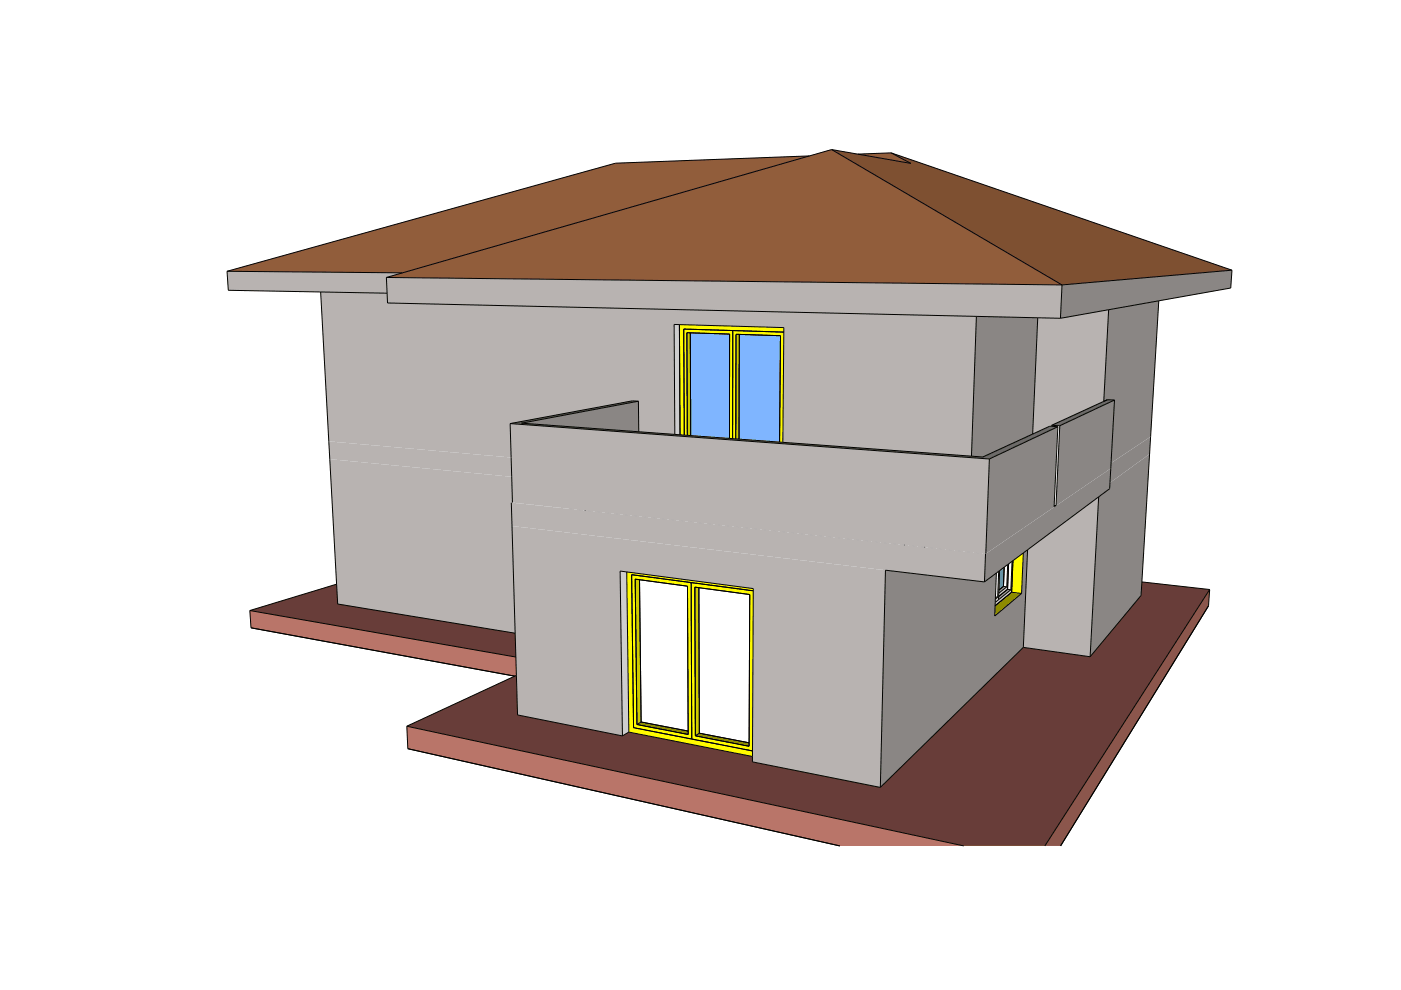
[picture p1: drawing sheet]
<svg xmlns="http://www.w3.org/2000/svg" width="297mm" height="210mm" viewBox="0 0 297 210" stroke-linecap="round" stroke-linejoin="round" font-family="sans-serif">
<path d="M48.1 57.5l37.2 .3-3.4 1 .2 3.4-33.7-.7z" fill="#b8b3b1"/>
<path d="M176.3 31.7l16.8 2.9-4.2-2.2 72.3 24.9-36 3.1z" fill="#7e5031"/>
<g fill="#915d3b">
<path d="M48.1 57.5l82.4-22.9 41.1-1.5-86.3 24.7z"/>
<path d="M81.9 58.8l94.4-27.1 48.9 28.7z"/>
</g>
<path d="M86.3 154l23.2-10.8 .2 8.4 22.3 4.4 1.3-.8 26.2 5.2v1.1l27.1 5.4 30.4-29.6 14.1 1.9 10.8-12.9 .2-2.9 14.4 1.6-35 54.4h-17.1z" fill="#683d39"/>
<g fill="#fffb00">
<path d="M132.9 121.3l26.8 3.5v.5l-25.8-3.5 .4 32.5 25.2 4.9v1.2l-26.2-5.2z"/>
<path d="M146.5 123.5l13.2 1.8-.2 33.9-12.8-2.5zM147.3 124.5l.1 31.5 11.4 2.2 .2-32.1z"/>
</g>
<path d="M53 129.4l56.4 9.9 .1 3.9-.4 .2-55.9-10.3z" fill="#b97569"/>
<path d="M235.3 102.4l8.4-6.1-1.8 30-10.8 12.9 1.8-33.9 2.4-1.7z" fill="#8a8684"/>
<path d="M68 61.9l14.1 .3 .1 2 124.8 2.9-1 29.6-40-2.9 .2-24.3-23.3-.7 .2 23.3-7.7-.6v-6.4l-1.3-.1-25.9 4.8 .2 7.2-38.7-3.4z" fill="#b8b3b1"/>
<path d="M142.9 68.8h1.2l.1 23.4-1.1-.1z" fill="#cecece"/>
<path d="M108.6 111.5l79.1 9.4-1.1 46-27.1-5.4 .2-36.7-28.2-3.7 .5 34.9-22.3-4.4z" fill="#b8b3b1"/>
<path d="M187.7 120.9l21 2.5 2.6-1.9-.4 9.1 5.7-4.8 .4-8.6 .9-.6-.9 20.7-30.4 29.6z" fill="#8a8684"/>
<path d="M211.3 121.5l.4-.4-.2 5.5h-.4z" fill="#fff"/>
<path d="M208.9 117.4l26.6-18.1-.2 4.3-26.6 19.8z" fill="#8a8684"/>
<path d="M214.8 118.9l2.2-1.7-.4 8.6-2.1-.2z" fill="#fffb00"/>
<path d="M108.4 106.6l100.5 10.8-.2 6-100.1-11.9z" fill="#b8b3b1"/>
<path d="M229 103.7l.9-.5z" fill="#707281"/>
<path d="M181.8 32.7l7.1-.3 4.2 2.2z" fill="#915d3b"/>
<g fill="#b8b3b1">
<path d="M69.7 93.6l38.7 3.4 .1 4.1-38.6-3.8z"/>
<path d="M69.9 97.3l38.6 3.8 .1 5.4-.2 .1 .8 27.7-37.6-6.2z"/>
</g>
<path d="M108.4 106.6l12.4 1.3z" fill="#959aac"/>
<path d="M53 129.4l18.4-5.5 .2 4.2 37.6 6.2 .2 5z" fill="#683d39"/>
<path d="M144.1 68.8l22.1 .7v.9l-21.2-.6 .1 22.5-.9-.1z" fill="#fffb00"/>
<path d="M86.3 154l118.1 25.4h-26.3l-91.6-20.7z" fill="#b97569"/>
<path d="M235.6 98.2l8.4-5.6-.3 3.7-8.4 6.1z" fill="#8a8684"/>
<path d="M133.9 121.8l12.6 1.7 .2 33.2-12.4-2.4zM134.7 122.8l.3 30.8 10.9 2.1-.1-31.4z" fill="#fffb00"/>
<path d="M211.7 121.1l.2-.1-.2 6.2-.7 .5v-.7l.5-.4z" fill="#cecbcb"/>
<path d="M211.7 126.5l1.9-1.5h.7l-2.6 2.2z" fill="#9c9a9a"/>
<path d="M213.6 119.7l.2-.1-.2 5.4-1.9 1.5 .1-.7 1.7-1.4z" fill="#cecbcb"/>
<path d="M211.1 126.6h.4l-.5 .4z" fill="#9c9a9a"/>
<path d="M207 67.1l13 .3-1.1 24.6-10.5 4.9-2.4-.2z" fill="#8a8684"/>
<path d="M108.2 89.8l25.9-4.8 1.3 .1-24.8 4.6 97.8 7.2 14.2-6.5 1.7 .1-14.5 6.8z" fill="#676463"/>
<g fill="#8a8684">
<path d="M209.8 97.3l14.5-6.8-.8 17-14.5 9.9z"/>
<path d="M110.6 89.7l24.8-4.6v6.4z"/>
</g>
<path d="M155.4 70.1l10.8 .3-.2 23.4-.7-.1 .2-22.5-9.5-.3v22.2l-.7-.1z" fill="#fffb00"/>
<path d="M146.4 70.6l8.3 .2v22.2l-8.3-.6z" fill="#7fb5ff"/>
<path d="M156 70.9h.7v22.2h-.7z" fill="#cecb00"/>
<path d="M220 67.4l4.8 .1 10.3-1.8-1.1 19.4-11 5.1v.2h-.4l-3.7 1.6z" fill="#b8b3b1"/>
<path d="M223 90.2l1.7 .1-.8 16.9h-.4l.8-16.7-1.3-.1z" fill="#fff"/>
<path d="M223 90.2l11.8-5.5 1.5 .1-11.6 5.5z" fill="#676463"/>
<path d="M224.7 90.3l11.6-5.5-.8 14.5-11.6 7.9z" fill="#8a8684"/>
<path d="M234 100.4l1.5-1.1z" fill="#c6cce5"/>
<g fill="#8a8684">
<path d="M235.1 65.7l10.6-1.9-1.7 28.8-8.4 5.6 .7-13.4-1.5-.1-.8 .4z"/>
<path d="M225.2 60.4l36-3.1-.3 3.8-36.1 6.4z"/>
</g>
<path d="M256.5 125l-.3 3.5-31.3 50.9h-3.4z" fill="#8b564c"/>
<path d="M212.9 120.3l.7-.6-.1 4.7-.7-.1z" fill="#fff"/>
<path d="M81.9 58.8l143.3 1.6-.4 7.1-142.6-3.3z" fill="#b8b3b1"/>
<path d="M156.7 70.9l8.8 .3-.2 22.5-8.6-.6z" fill="#7fb5ff"/>
<path d="M108.2 89.8l101.6 7.5-.8 20.1-100.4-10.8z" fill="#b8b3b1"/>
<g fill="#707281">
<path d="M196 116l13 1.4z"/>
<path d="M124 108.3l67.8 7.2z"/>
<path d="M191.7 115.6l4.4 .4z"/>
</g>
<path d="M213.8 119.6l.8-.6-.3 6h-.7z" fill="#fff"/>
<path d="M214.6 119l.2-.1-.3 6.7-3.5 2.8v-.7l3.3-2.7z" fill="#cecbcb"/>
<path d="M145.6 70.5l.8 .1v21.8l-.7-.1z" fill="#cecb00"/>
<path d="M145 69.8l10.4 .3-.1 22.9h-.6v-22.2l-9.1-.3 .1 21.8h-.6z" fill="#fffb00"/>
<path d="M131.5 121.1l1.4 .2 .4 33.9-1.3 .8z" fill="#cecece"/>
<path d="M223.5 107.2h.4l5.1-3.5-5.5 3.8z" fill="#707281"/>
<path d="M120.7 108.1h3.4" fill="none" stroke="#707281" stroke-width=".39"/>
<path d="M211 128.4l3.5-2.8 2.1 .2-5.7 4.8z" fill="#9c9900"/>
<path d="M229.8 103.2l4.2-2.8z" fill="#707281"/>
<path d="M217.9 116.6l15-11.3-1.8 33.9-14.1-1.9z" fill="#b8b3b1"/>
<path d="M211.9 121l1-.7-.1 4-1 .8z" fill="#0098c6"/>
<path d="M211.8 125.1l1-.8 .7 .1-1.7 1.4z" fill="#9c9a9a"/>
<path d="M148.2 124.6l10.8 1.5-.2 31.4-10.5-2z" fill="#fff"/>
<path d="M147.4 156l.9-.5 10.5 2v.7z" fill="#9c9900"/>
<path d="M147.3 124.5l.9 .1 .1 30.9-.9 .5z" fill="#cecb00"/>
<path d="M135 153.6l.9-.5 10 1.9v.7z" fill="#9c9900"/>
<path d="M134.7 122.8l.9 .1 .3 30.2-.9 .5z" fill="#cecb00"/>
<path d="M135.6 122.9l10.2 1.4 .1 30.7-10-1.9z" fill="#fff"/>
<g fill="none" stroke="#000" stroke-width=".21">
<path d="M171.6 33.1l-41.1 1.5-82.4 22.9M171.6 33.1l-86.3 24.7M176.3 31.7l16.8 2.9-4.2-2.2M176.3 31.7l48.9 28.7M176.3 31.7l-4.7 1.4M188.9 32.4l72.3 24.9M188.9 32.4l-7.1 .3M48.1 57.5l.3 4 33.7 .7M48.1 57.5l37.2 .3M81.9 58.8l143.3 1.6M81.9 58.8l.3 5.4 124.8 2.9M85.3 57.8l-3.4 1"/>
<path d="M261.2 57.3l-36 3.1M261.2 57.3l-.3 3.8-36.1 6.4M68 61.9l3.6 66.2 37.6 6.2M144.1 68.8l.1 23.4M146.4 70.6v21.8M155.4 70.1l-.1 22.9M156.7 70.9v22.2M166.2 70.4l-21.2-.6 .1 22.5M207 67.1l-1 29.6M207 67.1l17.8 .4M220 67.4l-1.1 24.6M225.2 60.4l-.4 7.1"/>
<path d="M235.1 65.7l-1.1 19.4M245.7 63.8l-3.8 62.5-10.8 12.9M108.2 89.8l101.6 7.5M108.2 89.8l.4 16.8M135.4 85.1l-24.8 4.6 55.4 4.1M135.4 85.1l-1.3-.1-25.9 4.8M135.4 85.1v6.4M143.1 92.1l-.2-23.3 23.3 .7-.2 24.3M145.7 92.3l-.1-21.8 9.1 .3v22.2M156 93.1v-22.2l9.5 .3-.2 22.5M209.8 97.3l-.8 20.1M223 90.2l1.7 .1"/>
<path d="M223 90.2v.2M224.3 90.5l-14.5 6.8M224.3 90.5l-1.7-.1-14.2 6.5-42.4-3.1M224.3 90.5l-.8 16.7M224.7 90.3l-.8 16.9h-.4M234 85.1l-11 5.1M236.3 84.8l-1.5-.1-.8 .4M236.3 84.8l-11.6 5.5M236.3 84.8l-1 18.8-26.6 19.8M108.4 106.6l1 32.7M124.1 108.2l-.1 .1M191.8 115.5l-.1 .1"/>
<path d="M196.1 116h-.1M208.9 117.4l-.2 6M213.6 119.7l-.1 4.7M213.8 119.6l-.2 5.4M214.6 119l-.3 6M214.8 118.9l-.3 6.7M217 117.2l-.4 8.6M217.9 116.6l-.9 20.7M223.5 107.2v.3M229 103.7h.1M229.8 103.2h.1M232.9 105.3l-1.8 33.9"/>
<path d="M234 100.4h.1M53 129.4l.2 3.7 55.9 10.3M53 129.4l56.4 9.9M71.4 123.9l-18.4 5.5M109.4 139.3l.3 12.3 22.3 4.4M132.9 121.3l.4 33.9M135.6 122.9l.3 30.2M146.5 123.5l.2 33.2M147.3 124.5l.9 .1 .1 30.9M147.3 124.5l.1 31.5M147.3 124.5l11.7 1.6-.2 32.1-11.4-2.2M159.7 125.3l-25.8-3.5 .4 32.5 25.2 4.9"/>
<path d="M208.7 123.4l-21-2.5-1.1 46M211.1 126.6h.4M211.3 121.5l-.4 9.1 5.7-4.8M211.5 126.6l-.5 .4M211.7 121.1l-.2 5.5M211.9 121l-.2 6.2M212.8 124.3l-1 .8M212.8 124.3l.7 .1M212.9 120.3l-.1 4M213.5 124.4l-1.7 1.4M213.6 125l-1.9 1.5M213.6 125h.7"/>
<path d="M214.3 125l-3.3 2.7M214.5 125.6l2.1 .2M214.5 125.6l-3.5 2.8M217 137.3l14.1 1.9M217 137.3l-30.4 29.6M242.1 123.4l14.4 1.6M256.5 125l-.3 3.5-31.3 50.9M256.5 125l-35 54.4M86.3 154l.2 4.7 91.6 20.7M86.3 154l118.1 25.4M109.1 143.4l-22.8 10.6M109.5 143.2l-.4 .2"/>
<path d="M132 156l-.5-34.9 28.2 3.7-.2 34.4M133.3 155.2l26.2 5.2M133.3 155.2l-1.3 .8M135 153.6l10.9 2.1M135 153.6l-.3-30.8 11.1 1.5 .1 31.4M135.9 153.1l10 1.9v.7M135.9 153.1l-.9 .5M148.3 155.5l10.5 2M148.3 155.5l-.9 .5M159.5 159.2v2.3l27.1 5.4"/>
</g>
</svg>
